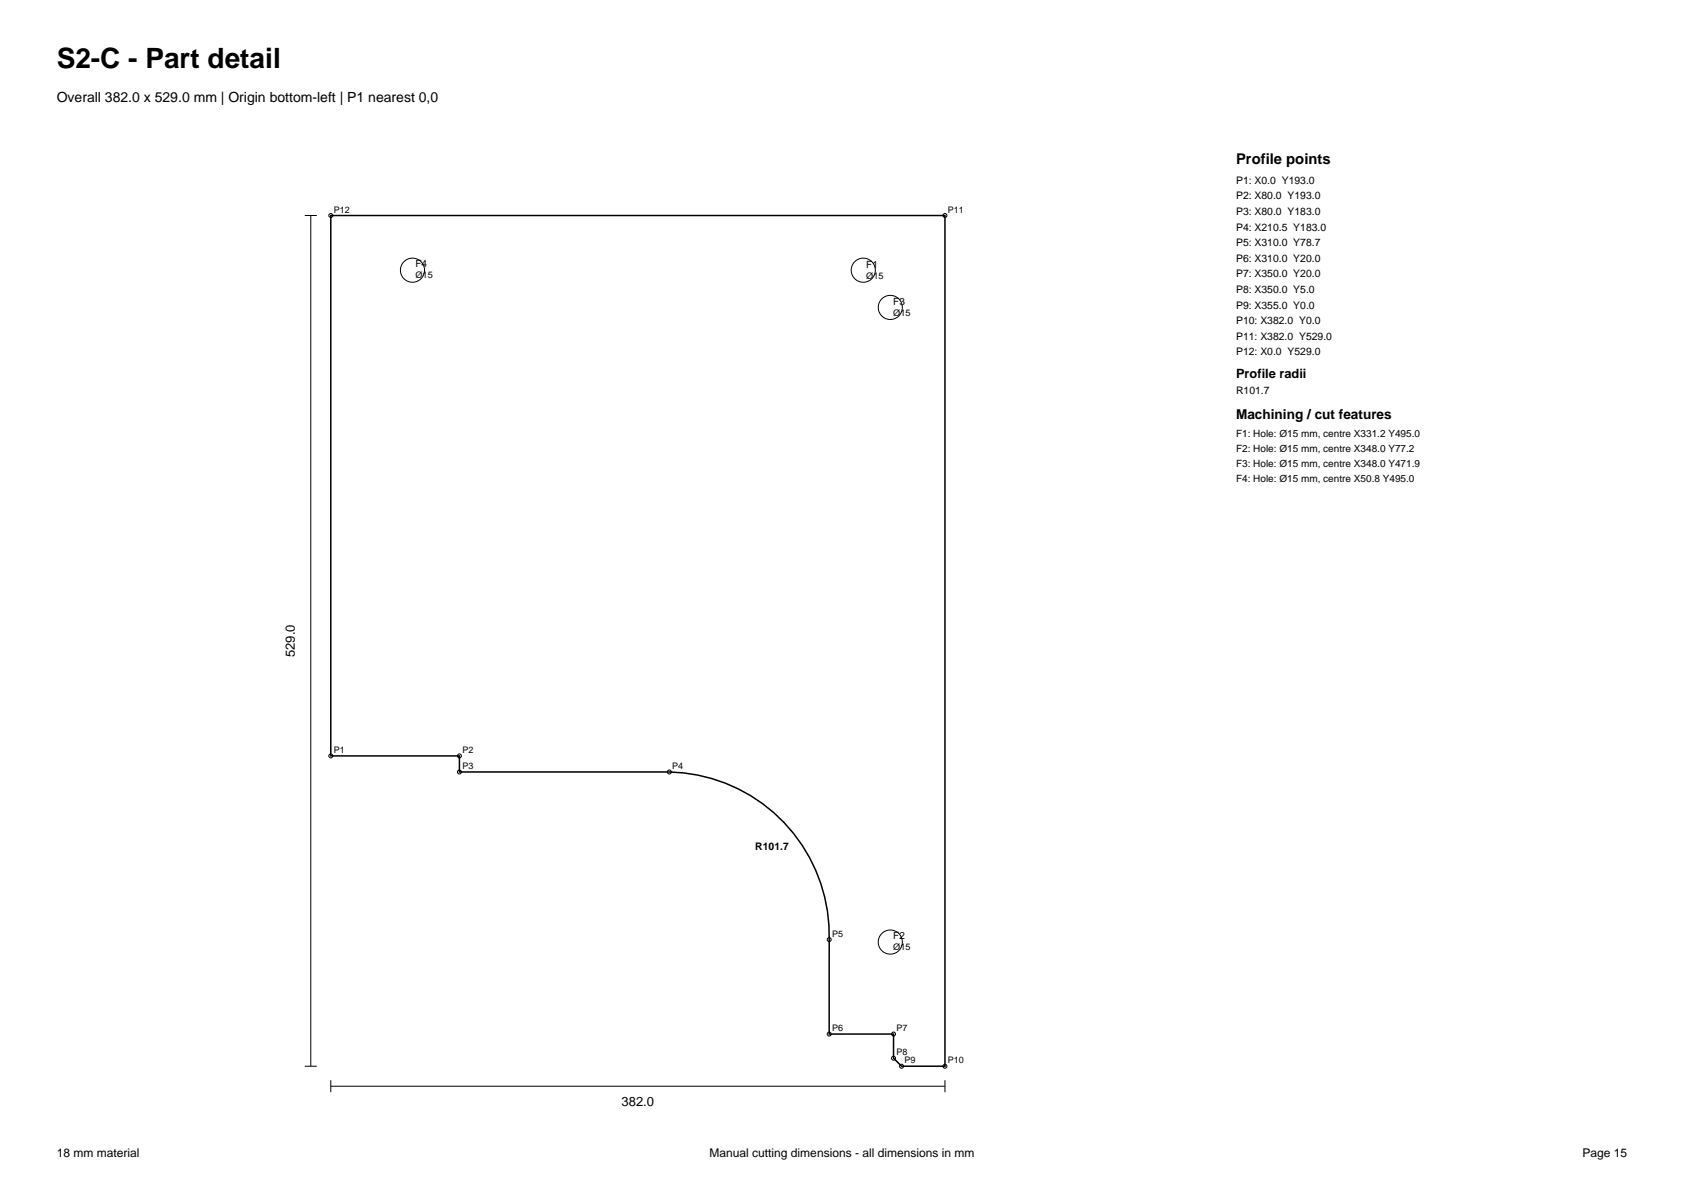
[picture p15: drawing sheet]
<svg xmlns="http://www.w3.org/2000/svg" width="297mm" height="210mm" viewBox="0 0 297 210" stroke-linecap="round" stroke-linejoin="round" font-family="sans-serif">
<defs><g id="words">
<text font-size="4.9" x="10" y="12">S2-C - Part detail</text>
<text font-size="2.6" x="218" y="29">Profile points</text>
<text font-size="2.5" x="10" y="18">Overall 382.0 x 529.0 mm | Origin bottom-left | P1 nearest 0,0</text>
<text font-size="2.4" x="218" y="73.8">Machining / cut features</text>
<g font-size="2.3">
<text x="218" y="66.6">Profile radii</text>
<text x="52" y="115.9" transform="rotate(-90 52 115.9)">529.0</text>
<text x="109.6" y="195.1">382.0</text>
</g>
<g font-size="2.1">
<text x="10" y="204">18 mm material</text>
<text x="125.2" y="204">Manual cutting dimensions - all dimensions in mm</text>
<text x="279.1" y="204">Page 15</text>
</g>
<g font-size="1.8">
<text x="218" y="32.4">P1: X0.0 Y193.0</text>
<text x="218" y="35.1">P2: X80.0 Y193.0</text>
<text x="218" y="37.9">P3: X80.0 Y183.0</text>
<text x="218" y="40.7">P4: X210.5 Y183.0</text>
<text x="73.3" y="47">F4</text>
<text x="152.8" y="47.2">F1</text>
<text x="218" y="43.4">P5: X310.0 Y78.7</text>
<text x="218" y="46.1">P6: X310.0 Y20.0</text>
<text x="157.5" y="53.8">F3</text>
<text x="218" y="48.9">P7: X350.0 Y20.0</text>
<text x="218" y="51.7">P8: X350.0 Y5.0</text>
<text x="218" y="54.4">P9: X355.0 Y0.0</text>
<text x="218" y="57.1">P10: X382.0 Y0.0</text>
<text x="218" y="59.9">P11: X382.0 Y529.0</text>
<text x="218" y="62.7">P12: X0.0 Y529.0</text>
<text x="218" y="69.4">R101.7</text>
<text x="218" y="77">F1: Hole: Ø15 mm, centre X331.2 Y495.0</text>
<text x="218" y="79.6">F2: Hole: Ø15 mm, centre X348.0 Y77.2</text>
<text x="218" y="82.3">F3: Hole: Ø15 mm, centre X348.0 Y471.9</text>
<text x="218" y="85">F4: Hole: Ø15 mm, centre X50.8 Y495.0</text>
<text x="133.2" y="149.8">R101.7</text>
<text x="157.5" y="165.5">F2</text>
</g>
<g font-size="1.6">
<text x="58.9" y="37.5">P12</text>
<text x="167.2" y="37.5">P11</text>
<text x="73.3" y="49">Ø15</text>
<text x="152.8" y="49.1">Ø15</text>
<text x="157.5" y="55.7">Ø15</text>
<text x="58.9" y="132.8">P1</text>
<text x="81.6" y="132.8">P2</text>
<text x="81.6" y="135.6">P3</text>
<text x="118.6" y="135.6">P4</text>
<text x="146.8" y="165.1">P5</text>
<text x="157.5" y="167.4">Ø15</text>
<text x="146.8" y="181.8">P6</text>
<text x="158.1" y="181.8">P7</text>
<text x="158.1" y="186">P8</text>
<text x="159.5" y="187.5">P9</text>
<text x="167.2" y="187.5">P10</text>
</g>
</g></defs>
<path d="M58.3 38h108.4v150h-7.7l-1.4-1.4v-4.3h-11.4v-16.6a28.8 28.8 0 0 0-28.2-29.6h-37v-2.8h-22.7z" fill="none" stroke="#000" stroke-width=".26"/>
<g fill="none" stroke="#000" stroke-width=".18">
<path d="M53.8 38h2.1M54.8 38v150M53.8 188h2.1M58.3 191.5h108.4M58.3 190.5v2.1M166.7 190.5v2.1"/>
<circle cx="58.3" cy="38" r=".35"/>
<circle cx="166.7" cy="38" r=".35"/>
<circle cx="72.7" cy="47.6" r="2.13"/>
<circle cx="152.3" cy="47.6" r="2.13"/>
<circle cx="157" cy="54.2" r="2.13"/>
<circle cx="58.3" cy="133.3" r=".35"/>
<circle cx="81" cy="133.3" r=".35"/>
<circle cx="81" cy="136.1" r=".35"/>
<circle cx="118" cy="136.1" r=".35"/>
<circle cx="146.2" cy="165.7" r=".35"/>
<circle cx="157" cy="166.1" r="2.13"/>
<circle cx="146.2" cy="182.3" r=".35"/>
<circle cx="157.6" cy="186.6" r=".35"/>
<circle cx="157.6" cy="182.3" r=".35"/>
<circle cx="159" cy="188" r=".35"/>
<circle cx="166.7" cy="188" r=".35"/>
</g>
<use href="#words"/>
</svg>
